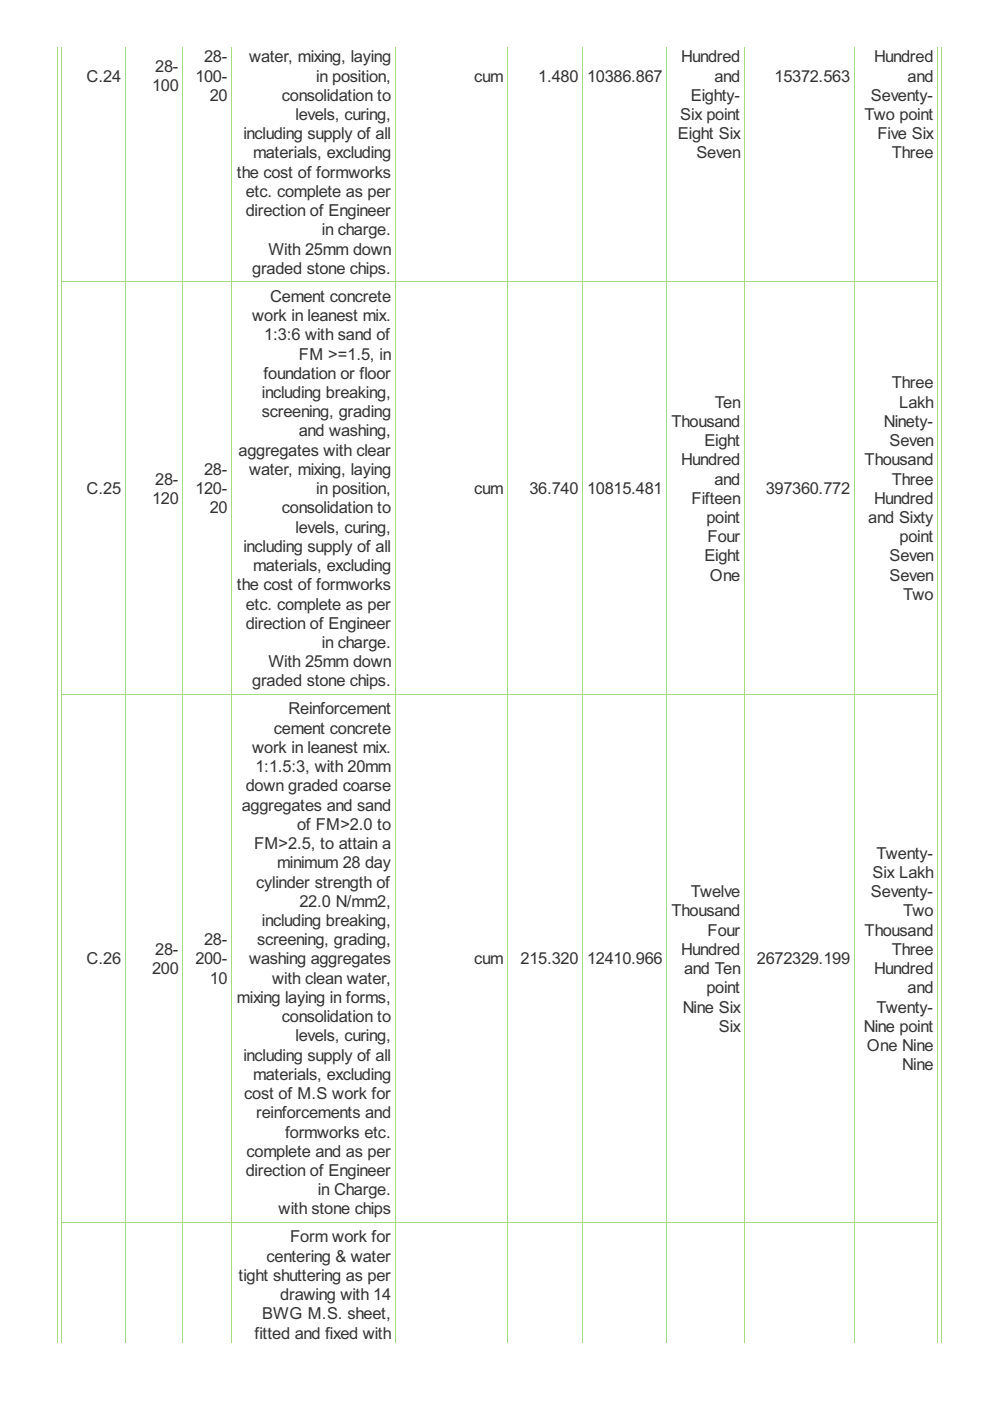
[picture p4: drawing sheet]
<svg xmlns="http://www.w3.org/2000/svg" width="210mm" height="297mm" viewBox="0 0 210 297" stroke-linecap="round" stroke-linejoin="round" font-family="sans-serif">
<defs><g id="words">
<g font-size="3.9" fill="#333">
<text x="18.4" y="17.3">C.24</text>
<text x="32.9" y="15.3">28-</text>
<text x="41.4" y="17.3">100-</text>
<text x="43.3" y="13.2">28-</text>
<text x="52.8" y="13.2">water, mixing, laying</text>
<text x="67.1" y="17.3">in position,</text>
<text x="100.5" y="17.3">cum</text>
<text x="114.1" y="17.3">1.480</text>
<text x="124.5" y="17.3">10386.867</text>
<text x="144.4" y="13.2">Hundred</text>
<text x="151.5" y="17.3">and</text>
<text x="164.2" y="17.3">15372.563</text>
<text x="185.3" y="13.2">Hundred</text>
<text x="192.4" y="17.3">and</text>
<text x="32.2" y="19.3">100</text>
<text x="44.5" y="21.4">20</text>
<text x="59.8" y="21.4">consolidation to</text>
<text x="146.4" y="21.4">Eighty-</text>
<text x="184.7" y="21.4">Seventy-</text>
<text x="51.6" y="29.5">including supply of all</text>
<text x="62.6" y="25.4">levels, curing,</text>
<text x="143.7" y="29.5">Eight Six</text>
<text x="144.2" y="25.4">Six point</text>
<text x="183.3" y="25.4">Two point</text>
<text x="186" y="29.5">Five Six</text>
<text x="53.6" y="33.6">materials, excluding</text>
<text x="147.6" y="33.6">Seven</text>
<text x="189.1" y="33.6">Three</text>
<text x="50.2" y="37.7">the cost of formworks</text>
<text x="52.1" y="41.8">etc. complete as per</text>
<text x="52.1" y="45.8">direction of Engineer</text>
<text x="56.9" y="54">With 25mm down</text>
<text x="68.3" y="49.9">in charge.</text>
<text x="53.5" y="58.1">graded stone chips.</text>
<text x="57.3" y="64">Cement concrete</text>
<text x="53.5" y="68.1">work in leanest mix.</text>
<text x="56" y="72.2">1:3:6 with sand of</text>
<text x="63.4" y="76.2">FM &gt;=1.5, in</text>
<text x="55.9" y="80.3">foundation or floor</text>
<text x="189.1" y="82.4">Three</text>
<text x="55.5" y="84.4">including breaking,</text>
<text x="55.5" y="88.5">screening, grading</text>
<text x="151.5" y="86.4">Ten</text>
<text x="190.6" y="86.4">Lakh</text>
<text x="63.3" y="92.5">and washing,</text>
<text x="142.4" y="90.5">Thousand</text>
<text x="149.3" y="94.6">Eight</text>
<text x="187.4" y="90.5">Ninety-</text>
<text x="188.6" y="94.6">Seven</text>
<text x="43.3" y="100.7">28-</text>
<text x="50.6" y="96.6">aggregates with clear</text>
<text x="52.8" y="100.7">water, mixing, laying</text>
<text x="144.4" y="98.7">Hundred</text>
<text x="183.3" y="98.7">Thousand</text>
<text x="18.4" y="104.8">C.25</text>
<text x="32.2" y="106.8">120</text>
<text x="32.9" y="102.7">28-</text>
<text x="41.4" y="104.8">120-</text>
<text x="67.1" y="104.8">in position,</text>
<text x="100.5" y="104.8">cum</text>
<text x="112.2" y="104.8">36.740</text>
<text x="124.5" y="104.8">10815.481</text>
<text x="146.6" y="106.8">Fifteen</text>
<text x="151.5" y="102.7">and</text>
<text x="162.4" y="104.8">397360.772</text>
<text x="185.3" y="106.8">Hundred</text>
<text x="189.1" y="102.7">Three</text>
<text x="44.5" y="108.9">20</text>
<text x="59.8" y="108.9">consolidation to</text>
<text x="62.6" y="112.9">levels, curing,</text>
<text x="149.8" y="110.9">point</text>
<text x="184.1" y="110.9">and Sixty</text>
<text x="51.6" y="117">including supply of all</text>
<text x="149.3" y="119">Eight</text>
<text x="150" y="115">Four</text>
<text x="188.6" y="119">Seven</text>
<text x="190.7" y="115">point</text>
<text x="50.2" y="125.2">the cost of formworks</text>
<text x="53.6" y="121.1">materials, excluding</text>
<text x="150.5" y="123.1">One</text>
<text x="188.6" y="123.1">Seven</text>
<text x="52.1" y="129.2">etc. complete as per</text>
<text x="191.5" y="127.2">Two</text>
<text x="52.1" y="133.3">direction of Engineer</text>
<text x="68.3" y="137.4">in charge.</text>
<text x="56.9" y="141.5">With 25mm down</text>
<text x="53.5" y="145.5">graded stone chips.</text>
<text x="58.1" y="155.6">cement concrete</text>
<text x="61.2" y="151.5">Reinforcement</text>
<text x="53.5" y="159.6">work in leanest mix.</text>
<text x="52.1" y="167.8">down graded coarse</text>
<text x="54.2" y="163.7">1:1.5:3, with 20mm</text>
<text x="51.3" y="171.9">aggregates and sand</text>
<text x="63" y="175.9">of FM&gt;2.0 to</text>
<text x="53.9" y="180">FM&gt;2.5, to attain a</text>
<text x="58.7" y="184.1">minimum 28 day</text>
<text x="185.9" y="182.1">Twenty-</text>
<text x="54.3" y="188.2">cylinder strength of</text>
<text x="146.4" y="190.2">Twelve</text>
<text x="184.7" y="190.2">Seventy-</text>
<text x="185" y="186.1">Six Lakh</text>
<text x="55.5" y="196.3">including breaking,</text>
<text x="63.5" y="192.3">22.0 N/mm2,</text>
<text x="142.4" y="194.3">Thousand</text>
<text x="191.5" y="194.3">Two</text>
<text x="32.9" y="202.4">28-</text>
<text x="43.3" y="200.4">28-</text>
<text x="54.5" y="200.4">screening, grading,</text>
<text x="144.4" y="202.4">Hundred</text>
<text x="150" y="198.4">Four</text>
<text x="183.3" y="198.4">Thousand</text>
<text x="189.1" y="202.4">Three</text>
<text x="18.4" y="204.5">C.26</text>
<text x="32.2" y="206.5">200</text>
<text x="41.4" y="204.5">200-</text>
<text x="44.5" y="208.6">10</text>
<text x="52.8" y="204.5">washing aggregates</text>
<text x="57.7" y="208.6">with clean water,</text>
<text x="100.5" y="204.5">cum</text>
<text x="110.4" y="204.5">215.320</text>
<text x="124.5" y="204.5">12410.966</text>
<text x="145" y="206.5">and Ten</text>
<text x="160.5" y="204.5">2672329.199</text>
<text x="185.3" y="206.5">Hundred</text>
<text x="50.2" y="212.6">mixing laying in forms,</text>
<text x="144.8" y="214.7">Nine Six</text>
<text x="149.8" y="210.6">point</text>
<text x="185.9" y="214.7">Twenty-</text>
<text x="192.4" y="210.6">and</text>
<text x="59.8" y="216.7">consolidation to</text>
<text x="62.6" y="220.8">levels, curing,</text>
<text x="152.4" y="218.8">Six</text>
<text x="183.1" y="218.8">Nine point</text>
<text x="51.6" y="224.9">including supply of all</text>
<text x="183.8" y="222.8">One Nine</text>
<text x="191.3" y="226.9">Nine</text>
<text x="51.8" y="233">cost of M.S work for</text>
<text x="53.6" y="228.9">materials, excluding</text>
<text x="54.3" y="237.1">reinforcements and</text>
<text x="52.3" y="245.3">complete and as per</text>
<text x="60.4" y="241.2">formworks etc.</text>
<text x="52.1" y="249.3">direction of Engineer</text>
<text x="59.1" y="257.5">with stone chips</text>
<text x="67.4" y="253.4">in Charge.</text>
<text x="61.5" y="263.4">Form work for</text>
<text x="56.5" y="267.5">centering &amp; water</text>
<text x="50.6" y="271.6">tight shuttering as per</text>
<text x="59.4" y="275.7">drawing with 14</text>
<text x="55.6" y="279.7">BWG M.S. sheet,</text>
<text x="54" y="283.8">fitted and fixed with</text>
</g>
</g></defs>
<g fill="none" stroke="#a8da7f" stroke-width=".21">
<path d="M12.1 9.9v274.8M13.1 9.9v274.8M26.6 9.9v274.8M38.8 9.9v274.8M49.1 9.9v274.8M83.8 9.9v274.8M107.6 9.9v274.8M123.5 9.9v274.8M141.4 9.9v274.8M157.9 9.9v274.8M181.1 9.9v274.8M198.8 9.9v274.8"/>
<path d="M199.6 9.9v274.8M13 59.7h185.9M13 147.2h185.9M13 259.1h185.9"/>
</g>
<use href="#words"/>
</svg>
